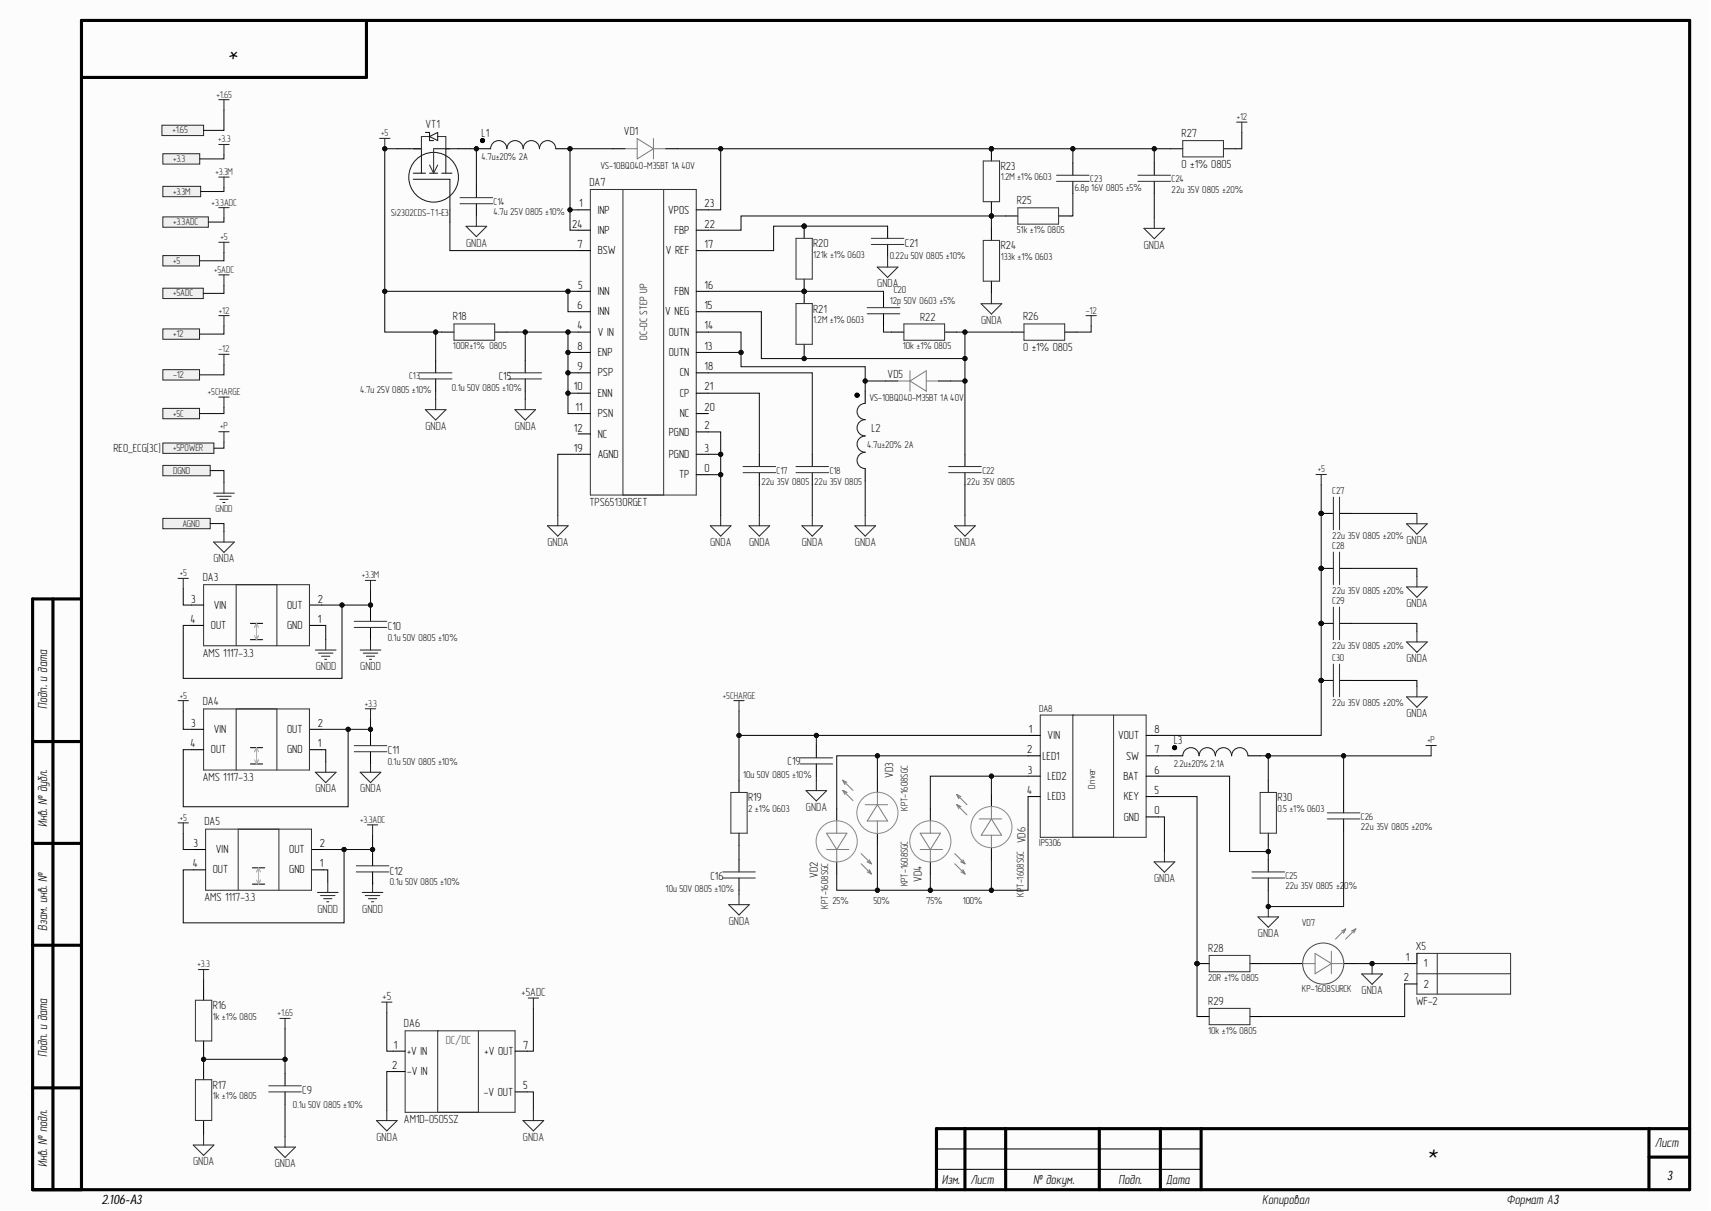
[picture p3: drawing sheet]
<svg xmlns="http://www.w3.org/2000/svg" width="420mm" height="297mm" viewBox="0 0 420 297" stroke-linecap="round" stroke-linejoin="round" font-family="sans-serif">
<defs><g id="words">
<text font-size="7" x="349.6" y="287.1">*</text>
<text font-size="6.6" x="59.4" y="9.9" transform="rotate(-180 59.4 9.9)">*</text>
<g font-size="3.3">
<text x="11.6" y="173.9" transform="rotate(-90 11.6 173.9)">Подп. и дата</text>
<text x="11.6" y="202.9" transform="rotate(-90 11.6 202.9)">Инв. № дубл.</text>
<text x="11.6" y="228.4" transform="rotate(-90 11.6 228.4)">Взам. инв. №</text>
<text x="11.6" y="259.3" transform="rotate(-90 11.6 259.3)">Подп. и дата</text>
<text x="406" y="281.4">Лист</text>
<text x="11.6" y="286.3" transform="rotate(-90 11.6 286.3)">Инв. № подл.</text>
<text x="231.1" y="290.4">Изм.</text>
<text x="238.1" y="290.4">Лист</text>
<text x="253.5" y="290.4">№ докум.</text>
<text x="274.4" y="290.4">Подп.</text>
<text x="286" y="290.4">Дата</text>
<text x="409.1" y="289.4">3</text>
<text x="24.9" y="295.4">2.106-A3</text>
<text x="309.7" y="295.4">Копировал</text>
<text x="369.6" y="295.4">Формат А3</text>
</g>
<g font-size="2.9" fill="#0e0e0e">
<text x="104.4" y="31.4">VT1</text>
<text x="118.2" y="33.6">L1</text>
<text x="153.1" y="33.1">VD1</text>
<text x="289.9" y="33.6">R27</text>
<text x="245.5" y="41.6">R23</text>
<text x="289.9" y="41.1">0 ±1% 0805</text>
<text x="144.6" y="45.6">DA7</text>
<text x="249.5" y="50.1">R25</text>
<text x="199.5" y="60.7">R20</text>
<text x="222" y="60.7">C21</text>
<text x="245.5" y="61.1">R24</text>
<text x="199.5" y="76.7">R21</text>
<text x="111.1" y="78.6">R18</text>
<text x="225.7" y="78.9">R22</text>
<text x="251" y="78.6">R26</text>
<text x="251" y="86.1">0 ±1% 0805</text>
<text x="122.4" y="93.3">C15</text>
<text x="217.8" y="92.8">VD5</text>
<text x="213.8" y="105.8">L2</text>
<text x="27.8" y="110.8">REO_ECG[3C]</text>
<text x="144.6" y="124.1">TPS65130RGET</text>
<text x="49.7" y="142.6">DA3</text>
<text x="95.1" y="154.6">C10</text>
<text x="49.7" y="161.1">AMS 1117-3.3</text>
<text x="49.7" y="173">DA4</text>
<text x="95.1" y="185">C11</text>
<text x="288" y="182.5">L3</text>
<text x="49.7" y="191.6">AMS 1117-3.3</text>
<text x="193.3" y="187.7">C19</text>
<text x="219.1" y="190.9" transform="rotate(-90 219.1 190.9)">VD3</text>
<text x="183.5" y="196.5">R19</text>
<text x="313.4" y="196.5">R30</text>
<text x="50.2" y="202.5">DA5</text>
<text x="251.6" y="206.9" transform="rotate(-90 251.6 206.9)">VD6</text>
<text x="95.7" y="214.6">C12</text>
<text x="174.3" y="215.8">C16</text>
<text x="200.7" y="215.3" transform="rotate(-90 200.7 215.3)">VD2</text>
<text x="50.2" y="221">AMS 1117-3.3</text>
<text x="226.2" y="216.3" transform="rotate(-90 226.2 216.3)">VD4</text>
<text x="296.4" y="233.4">R28</text>
<text x="347.3" y="232.9">X5</text>
<text x="52.2" y="247.5">R16</text>
<text x="99.1" y="252">DA6</text>
<text x="296.4" y="246.5">R29</text>
<text x="347.3" y="246.5">WF-2</text>
<text x="52.2" y="267">R17</text>
<text x="74.2" y="268.5">C9</text>
<text x="99.1" y="275.5">AM1D-0505SZ</text>
</g>
<g font-size="2.9">
<text x="142.1" y="50.9">1</text>
<text x="146.7" y="52.4">INP</text>
<text x="163.9" y="52.4">VPOS</text>
<text x="172.9" y="50.9">23</text>
<text x="140.4" y="55.8">24</text>
<text x="146.7" y="57.4">INP</text>
<text x="165.5" y="57.4">FBP</text>
<text x="172.9" y="55.8">22</text>
<text x="141.7" y="60.8">7</text>
<text x="146.7" y="62.4">BSW</text>
<text x="163.4" y="62.4">V REF</text>
<text x="172.9" y="60.8">17</text>
<text x="141.8" y="70.8">5</text>
<text x="172.9" y="70.8">16</text>
<text x="141.7" y="75.8">6</text>
<text x="146.7" y="72.3">INN</text>
<text x="146.7" y="77.3">INN</text>
<text x="163.2" y="77.3">V NEG</text>
<text x="165.5" y="72.3">FBN</text>
<text x="172.9" y="75.8">15</text>
<text x="141.7" y="80.8">4</text>
<text x="146.7" y="82.3">V IN</text>
<text x="164.1" y="82.3">OUTN</text>
<text x="172.9" y="80.8">14</text>
<text x="141.7" y="85.8">8</text>
<text x="146.7" y="87.3">ENP</text>
<text x="164.1" y="87.3">OUTN</text>
<text x="172.9" y="85.8">13</text>
<text x="140.8" y="95.8">10</text>
<text x="141.7" y="90.8">9</text>
<text x="146.7" y="92.3">PSP</text>
<text x="166.8" y="92.3">CN</text>
<text x="172.9" y="90.8">18</text>
<text x="172.9" y="95.8">21</text>
<text x="141.2" y="100.8">11</text>
<text x="146.7" y="97.3">ENN</text>
<text x="166.8" y="97.3">CP</text>
<text x="172.9" y="100.8">20</text>
<text x="140.8" y="105.8">12</text>
<text x="146.7" y="102.3">PSN</text>
<text x="146.7" y="107.4">NC</text>
<text x="164.1" y="106.9">PGND</text>
<text x="166.8" y="102.3">NC</text>
<text x="172.9" y="105.3">2</text>
<text x="140.8" y="110.8">19</text>
<text x="146.7" y="112.4">AGND</text>
<text x="164.1" y="112.4">PGND</text>
<text x="172.9" y="110.8">3</text>
<text x="166.6" y="117.4">TP</text>
<text x="172.9" y="115.8">0</text>
<text x="46.9" y="147.8">3</text>
<text x="52.4" y="149.3">VIN</text>
<text x="70.5" y="149.3">OUT</text>
<text x="78" y="147.8">2</text>
<text x="46.8" y="152.8">4</text>
<text x="51.8" y="154.3">OUT</text>
<text x="70.5" y="154.3">GND</text>
<text x="78" y="152.8">1</text>
<text x="46.9" y="178.3">3</text>
<text x="52.4" y="179.8">VIN</text>
<text x="70.5" y="179.8">OUT</text>
<text x="78" y="178.3">2</text>
<text x="252.5" y="179.8">1</text>
<text x="283.2" y="179.8">8</text>
<text x="46.8" y="183.3">4</text>
<text x="51.8" y="184.8">OUT</text>
<text x="70.5" y="184.8">GND</text>
<text x="78" y="183.3">1</text>
<text x="252" y="184.8">2</text>
<text x="257" y="181.3">VIN</text>
<text x="274.4" y="181.3">VOUT</text>
<text x="283.2" y="184.8">7</text>
<text x="252.2" y="189.8">3</text>
<text x="255.8" y="186.3">LED1</text>
<text x="257" y="191.3">LED2</text>
<text x="275.6" y="191.3">BAT</text>
<text x="276.3" y="186.3">SW</text>
<text x="283.2" y="189.8">6</text>
<text x="252" y="194.8">4</text>
<text x="257" y="196.3">LED3</text>
<text x="275.7" y="196.3">KEY</text>
<text x="283.2" y="194.8">5</text>
<text x="275.7" y="201.3">GND</text>
<text x="283.2" y="199.8">0</text>
<text x="47.4" y="207.7">3</text>
<text x="52.9" y="209.2">VIN</text>
<text x="71" y="209.2">OUT</text>
<text x="78.5" y="207.7">2</text>
<text x="47.3" y="212.7">4</text>
<text x="52.2" y="214.2">OUT</text>
<text x="71" y="214.2">GND</text>
<text x="78.5" y="212.7">1</text>
<text x="344.9" y="235.7">1</text>
<text x="349.4" y="237.2">1</text>
<text x="344.5" y="240.7">2</text>
<text x="349.4" y="242.2">2</text>
<text x="96.7" y="257.2">1</text>
<text x="128.4" y="257.2">7</text>
<text x="96.2" y="262.2">2</text>
<text x="99.9" y="258.7">+V IN</text>
<text x="99.9" y="263.7">-V IN</text>
<text x="118.9" y="258.7">+V OUT</text>
<text x="118.7" y="268.7">-V OUT</text>
<text x="128.4" y="267.2">5</text>
</g>
<g font-size="2.9" fill="#262626">
<text x="114.3" y="60.5">GNDA</text>
<text x="280.6" y="61">GNDA</text>
<text x="215.2" y="70.5">GNDA</text>
<text x="240.7" y="79.4">GNDA</text>
<text x="104.4" y="105.4">GNDA</text>
<text x="126.4" y="105.4">GNDA</text>
<text x="52.4" y="137.9">GNDA</text>
<text x="134.3" y="133.9">GNDA</text>
<text x="174.2" y="133.9">GNDA</text>
<text x="183.8" y="133.9">GNDA</text>
<text x="196.7" y="133.9">GNDA</text>
<text x="209.7" y="133.9">GNDA</text>
<text x="234.2" y="133.9">GNDA</text>
<text x="345.1" y="133.4">GNDA</text>
<text x="345.1" y="148.9">GNDA</text>
<text x="77.5" y="164.4">GNDD</text>
<text x="88.4" y="164.4">GNDD</text>
<text x="345.1" y="162.4">GNDA</text>
<text x="345.1" y="175.9">GNDA</text>
<text x="77.4" y="194.3">GNDA</text>
<text x="88.4" y="194.3">GNDA</text>
<text x="197.7" y="198.8">GNDA</text>
<text x="283.2" y="216.3">GNDA</text>
<text x="77.9" y="223.9">GNDD</text>
<text x="88.9" y="223.9">GNDD</text>
<text x="178.8" y="226.8">GNDA</text>
<text x="308.6" y="229.9">GNDA</text>
<text x="93.9" y="245.2">+5</text>
<text x="128" y="244.2">+5ADC</text>
<text x="334.1" y="243.8">GNDA</text>
<text x="92.4" y="279.8">GNDA</text>
<text x="128.3" y="279.8">GNDA</text>
<text x="47.4" y="285.8">GNDA</text>
<text x="67.4" y="286.3">GNDA</text>
</g>
<text font-size="2.9" fill="#4c4c4c" x="109.4" y="256.2">DC/DC</text>
<text font-size="2.6" fill="#0e0e0e" x="158.7" y="83.4" transform="rotate(-90 158.7 83.4)">DC-DC STEP UP</text>
<g font-size="2.5" fill="#262626">
<text x="53.1" y="23.9">+1.65</text>
<text x="303.5" y="29.4">+12</text>
<text x="42.3" y="32.7">+1.65</text>
<text x="53.5" y="34.9">+3.3</text>
<text x="93.5" y="33.4">+5</text>
<text x="42.5" y="39.8">+3.3</text>
<text x="42.5" y="47.7">+3.3M</text>
<text x="52.9" y="42.9">+3.3M</text>
<text x="51.9" y="50.4">+3.3ADC</text>
<text x="42.5" y="55.3">+3.3ADC</text>
<text x="54.1" y="58.9">+5</text>
<text x="42.5" y="64.7">+5</text>
<text x="52.5" y="66.9">+5ADC</text>
<text x="42.5" y="72.7">+5ADC</text>
<text x="53.7" y="76.9">+12</text>
<text x="266.4" y="76.9">-12</text>
<text x="42.5" y="82.7">+12</text>
<text x="53.6" y="86.4">-12</text>
<text x="42.5" y="92.7">-12</text>
<text x="51" y="96.9">+5CHARGE</text>
<text x="42.5" y="102.2">+5C</text>
<text x="54" y="105.3">+P</text>
<text x="42.5" y="110.7">+5POWER</text>
<text x="42.5" y="116.2">DGND</text>
<text x="323.3" y="115.8">+5</text>
<text x="52.9" y="125.6">GNDD</text>
<text x="44.7" y="129.2">AGND</text>
<text x="44.1" y="141.4">+5</text>
<text x="88.8" y="141.8">+3.3M</text>
<text x="44.1" y="171.3">+5</text>
<text x="89.5" y="173.4">+3.3</text>
<text x="177.4" y="171.3">+5CHARGE</text>
<text x="350.2" y="182.3">+P</text>
<text x="44.1" y="201.3">+5</text>
<text x="88.4" y="201.8">+3.3ADC</text>
<text x="48.5" y="237.2">+3.3</text>
<text x="68.1" y="249.3">+1.65</text>
</g>
<g font-size="2.5" fill="#0e0e0e">
<text x="118.2" y="39.3">4.7u±20% 2A</text>
<text x="147.3" y="41.5">VS-10BQ040-M35BT 1A 40V</text>
<text x="245.5" y="44.3">1.2M ±1% 0603</text>
<text x="263.7" y="47">6.8p 16V 0805 ±5%</text>
<text x="267.5" y="44.8">C23</text>
<text x="287.5" y="44.8">C24</text>
<text x="287.5" y="47.3">22u 35V 0805 ±20%</text>
<text x="95.9" y="53">Si2302CDS-T1-E3</text>
<text x="121.1" y="50.3">C14</text>
<text x="121.1" y="52.8">4.7u 25V 0805 ±10%</text>
<text x="249.5" y="57.2">51k ±1% 0805</text>
<text x="199.5" y="63.3">121k ±1% 0603</text>
<text x="218.3" y="63.5">0.22u 50V 0805 ±10%</text>
<text x="245.5" y="63.8">133k ±1% 0603</text>
<text x="219.3" y="71.9">C20</text>
<text x="218.3" y="74.5">12p 50V 0603 ±5%</text>
<text x="199.5" y="79.3">1.2M ±1% 0603</text>
<text x="111.1" y="85.7">100R±1% 0805</text>
<text x="221.5" y="85.7">10k ±1% 0805</text>
<text x="100.4" y="92.9">C13</text>
<text x="110.9" y="95.9">0.1u 50V 0805 ±10%</text>
<text x="88.4" y="96.5">4.7u 25V 0805 ±10%</text>
<text x="213.3" y="98.4">VS-10BQ040-M35BT 1A 40V</text>
<text x="212.8" y="109.9">4.7u±20% 2A</text>
<text x="186.8" y="118.9">22u 35V 0805</text>
<text x="190.5" y="116.2">C17</text>
<text x="199.8" y="118.9">22u 35V 0805</text>
<text x="203.6" y="116.2">C18</text>
<text x="237.2" y="118.9">22u 35V 0805</text>
<text x="241" y="116.2">C22</text>
<text x="326.9" y="121.2">C27</text>
<text x="326.9" y="134.6">C28</text>
<text x="326.9" y="132.2">22u 35V 0805 ±20%</text>
<text x="326.9" y="148.2">C29</text>
<text x="326.9" y="145.7">22u 35V 0805 ±20%</text>
<text x="95.1" y="157.2">0.1u 50V 0805 ±10%</text>
<text x="326.9" y="159.1">22u 35V 0805 ±20%</text>
<text x="326.9" y="162.1">C30</text>
<text x="326.9" y="173.2">22u 35V 0805 ±20%</text>
<text x="255" y="174.6">DA8</text>
<text x="95.1" y="187.7">0.1u 50V 0805 ±10%</text>
<text x="182.3" y="190.9">10u 50V 0805 ±10%</text>
<text x="288" y="188.2">2.2u±20% 2.1A</text>
<text x="268.7" y="193.4" transform="rotate(-90 268.7 193.4)">Driver</text>
<text x="183.5" y="199.2">2 ±1% 0603</text>
<text x="222.8" y="198.8" transform="rotate(-90 222.8 198.8)">KPT-1608SGC</text>
<text x="313.4" y="199.2">0.5 ±1% 0603</text>
<text x="333.9" y="201.1">C26</text>
<text x="333.9" y="203.7">22u 35V 0805 ±20%</text>
<text x="255" y="207.6">IP5306</text>
<text x="315.4" y="215.6">C25</text>
<text x="95.7" y="217.2">0.1u 50V 0805 ±10%</text>
<text x="163.3" y="218.8">10u 50V 0805 ±10%</text>
<text x="204.2" y="221.8">25%</text>
<text x="214.3" y="221.8">50%</text>
<text x="222.8" y="217.4" transform="rotate(-90 222.8 217.4)">KPT-1608SGC</text>
<text x="227.3" y="221.8">75%</text>
<text x="236.2" y="221.8">100%</text>
<text x="251.2" y="219.9" transform="rotate(-90 251.2 219.9)">KP</text>
<text x="251.2" y="217.8" transform="rotate(-90 251.2 217.8)">T-1608SGC</text>
<text x="315.4" y="218.1">22u 35V 0805 ±20%</text>
<text x="203.2" y="222.9" transform="rotate(-90 203.2 222.9)">KPT-1608SGC</text>
<text x="319.4" y="227.1">VD7</text>
<text x="296.4" y="240.6">20R ±1% 0805</text>
<text x="319.4" y="243.4">KP-1608SURCK</text>
<text x="52.2" y="250.2">1k ±1% 0805</text>
<text x="296.4" y="253.6">10k ±1% 0805</text>
<text x="52.2" y="269.6">1k ±1% 0805</text>
<text x="71.9" y="271.8">0.1u 50V 0805 ±10%</text>
</g>
</g></defs>
<g fill="#fcfcfc">
<path d="M0 0h419.6v296.8h-419.6z" fill-rule="evenodd"/>
<path d="M0 0h419.6v296.8h-419.6z" fill-rule="evenodd"/>
</g>
<g fill="none" stroke="#000" stroke-width=".76">
<path d="M89.9 5v14h-69.9M13 146.9v144.9M20 146.9h-12v144.9h406.6v-286.8h-394.6v286.8M8 181.9h12M8 206.9h12M8 231.9h12M8 266.8h12M236.8 276.8v15M246.7 276.8v15M269.7 276.8v15M284.7 276.8v15M294.7 276.8v15"/>
<path d="M404.6 276.8v15M414.6 276.8h-184.8v15M404.6 283.8h10"/>
</g>
<g fill="none" stroke="#000" stroke-width=".25">
<path d="M150.3 36.5h3M163.3 36.5h3M116.9 45.5v3M116.9 50v3M141.9 51.5h3M141.9 56.5h3M170.8 51.5h3M170.8 56.5h3M141.9 61.5h3M141.9 71.5h3M141.9 76.5h3M170.8 61.5h3"/>
<path d="M170.8 71.5h3M170.8 76.5h3M106.9 88.4v3M106.9 92.9v3M108.4 81.5h3M121.4 81.5h3M128.9 88.4v3M128.9 92.9v3M141.9 81.5h3M141.9 86.5h3M141.9 91.4h3M141.9 96.4h3"/>
<path d="M170.8 81.5h3M170.8 86.5h3M170.8 91.5h3M170.8 96.4h3M217.3 93.5h3M230.3 93.5h3M141.9 101.4h3M141.9 106.4h3M141.9 111.4h3M170.8 101.4h3M170.8 111.4h3M170.8 105.9h3"/>
<path d="M170.8 116.4h3M186.3 111.4v3M186.3 115.9v3M199.3 111.4v3M199.3 115.9v3M236.8 111.4v3M236.8 115.9v3M47 153.4h3M47 148.4h3M61.4 156.9h3M61.4 152.9h3M75.9 153.4h3"/>
<path d="M75.9 148.4h3M90.9 149.4v3M90.9 153.9v3M50 242.4v2.9M50 255.3v3M50 261.8v3M50 274.8v3M69.9 263.3v3M69.9 267.8v3M229.8 286.8h64.9M229.8 281.8h64.9"/>
</g>
<g fill="none" stroke="#343434" stroke-width=".25">
<path d="M112.9 48.5h8M112.9 50h8M111.4 79.5h10v4h-10zM102.9 91.4h8M102.9 92.9h8M124.9 91.4h8M124.9 92.9h8M182.3 114.4h8M182.3 115.9h8M195.3 114.4h8M195.3 115.9h8M232.8 114.4h8"/>
<path d="M232.8 115.9h8M86.9 152.4h8M86.9 153.9h8M48 245.3h4v10h-4zM48 264.8h4v10h-4zM65.9 266.3h8M65.9 267.8h8"/>
</g>
<path d="M144.9 46.5h25.9v74.9h-25.9zM152.8 46.5v74.9M162.8 46.5v74.9M50 143.4h25.9v15h-25.9zM57.9 143.4v15M67.9 143.4v15" fill="none" stroke="#353535" stroke-width=".25"/>
<path d="M62.4 155.9l.5 1M62.9 152.9v4M62.9 152.9l-.5 1M62.9 152.9l.5 1M63.4 155.9l-.5 1" fill="none" stroke="#aeaeae" stroke-width=".25"/>
<path d="M43.7 141.9h2.5M45 141.9v2.5M89.6 142.4h2.6M90.9 142.4v2.5M48.7 237.8h2.5M50 237.8v2.6" fill="none" stroke="#262626" stroke-width=".25"/>
<path d="M153.3 36.5h3M156.3 34l4 2.5-4 2.5zM160.3 34v5M160.3 36.5h3M220.3 93.5h3M223.3 93.5l4-2.6v5zM223.3 90.9v5M227.3 93.5h3" fill="none" stroke="#7f7f7f" stroke-width=".25"/>
<circle cx="197.3" cy="71.5" r=".51" fill="#0e0e0e"/>
<circle cx="197.3" cy="71.5" r=".51" fill="none" stroke="#0e0e0e" stroke-width=".25"/>
<path d="M197.3 71.5v3M197.3 84.5v3" fill="none" stroke="#000" stroke-width=".25"/>
<circle cx="197.3" cy="71.5" r=".51" fill="#0e0e0e"/>
<circle cx="197.3" cy="71.5" r=".51" fill="none" stroke="#0e0e0e" stroke-width=".25"/>
<path d="M195.3 74.5h4v10h-4zM212.8 75.5h8M212.8 77h8M221.8 79.5h10v4h-10z" fill="none" stroke="#343434" stroke-width=".25"/>
<path d="M216.8 72.5v3M216.8 77v3M218.8 81.5h3M231.8 81.5h3" fill="none" stroke="#000" stroke-width=".25"/>
<circle cx="197.3" cy="71.5" r=".51" fill="#0e0e0e"/>
<circle cx="197.3" cy="71.5" r=".51" fill="none" stroke="#0e0e0e" stroke-width=".25"/>
<circle cx="197.3" cy="55.5" r=".51" fill="#0e0e0e"/>
<circle cx="197.3" cy="55.5" r=".51" fill="none" stroke="#0e0e0e" stroke-width=".25"/>
<path d="M197.3 68.5v3" fill="none" stroke="#000" stroke-width=".25"/>
<circle cx="197.3" cy="71.5" r=".51" fill="#0e0e0e"/>
<circle cx="197.3" cy="71.5" r=".51" fill="none" stroke="#0e0e0e" stroke-width=".25"/>
<path d="M197.3 55.5v3" fill="none" stroke="#000" stroke-width=".25"/>
<circle cx="197.3" cy="55.5" r=".51" fill="#0e0e0e"/>
<circle cx="197.3" cy="55.5" r=".51" fill="none" stroke="#0e0e0e" stroke-width=".25"/>
<path d="M195.3 58.5h4v10h-4zM213.8 58.5h8M213.8 60h8M251.2 79.5h10v4h-10z" fill="none" stroke="#343434" stroke-width=".25"/>
<path d="M217.8 55.5v3M217.8 60v3M248.2 81.5h3M261.2 81.5h3" fill="none" stroke="#000" stroke-width=".25"/>
<circle cx="243.2" cy="36.5" r=".51" fill="#0e0e0e"/>
<circle cx="243.2" cy="36.5" r=".51" fill="none" stroke="#0e0e0e" stroke-width=".25"/>
<path d="M243.2 36.5v3M243.2 49.5v3" fill="none" stroke="#000" stroke-width=".25"/>
<circle cx="243.2" cy="36.5" r=".51" fill="#0e0e0e"/>
<circle cx="243.2" cy="36.5" r=".51" fill="none" stroke="#0e0e0e" stroke-width=".25"/>
<path d="M241.3 39.5h3.9v10h-3.9zM290.2 34.5h10v4h-10zM241.3 59h3.9v10h-3.9zM249.7 51h10v4h-10zM259.2 43h8M259.2 44.5h8M279.2 43h8M279.2 44.5h8" fill="none" stroke="#343434" stroke-width=".25"/>
<g fill="none" stroke="#000" stroke-width=".25">
<path d="M97.4 36.5h3M112.4 36.5h3M263.2 40v3M283.2 40v3M287.2 36.5h3M300.2 36.5h3M110.4 51.5v3M243.2 56v3M246.7 53h3M259.7 53h3M263.2 44.5v3M283.2 44.5v3"/>
<path d="M243.2 69v3"/>
</g>
<path d="M93.1 33.9h2.6M94.4 33.9v2.6M303.4 30h2.5M304.7 30v2.5M266.5 77.4h2.5M267.7 77.4v2.6" fill="none" stroke="#262626" stroke-width=".25"/>
<path d="M100.4 36.5h3v6M104.4 32.5h1v2h1M105.4 33.5l2-1v2zM106.4 36.5h6M109.4 36.5v6M101.4 44h9v7.5M101.4 42.5h3M105.4 42.5h2M108.4 42.5h2.5" fill="none" stroke="#151515" stroke-width=".25"/>
<path d="M106.4 37.4a6.1 6.1 0 0 0-5.4 8.8 6.1 6.1 0 0 0 10.3 .9 6.1 6.1 0 0 0-3.9-9.6l-.9-.1" fill="none" stroke="#1c1c1c" stroke-width=".25"/>
<path d="M105.4 33.5h-2v3M106.4 36.5v6M107.4 33.5h2v3M105.4 40.5l1 2M107.4 40.5l-1 2" fill="none" stroke="#2e2e2e" stroke-width=".25"/>
<path d="M40 62.7h9v2.5h-9z" fill-rule="evenodd" fill="#f0f0f0"/>
<path d="M40 62.7h9v2.5h-9z" fill="none" stroke="#262626" stroke-width=".25"/>
<path d="M40 80.7h9v2.5h-9z" fill-rule="evenodd" fill="#f0f0f0"/>
<path d="M40 80.7h9v2.5h-9z" fill="none" stroke="#262626" stroke-width=".25"/>
<path d="M40 90.7h9v2.5h-9z" fill-rule="evenodd" fill="#f0f0f0"/>
<path d="M53.7 59.4h2.5M54.9 59.4v2.6M53.7 77.4h2.5M54.9 77.4v2.6M40 90.7h9v2.5h-9zM53.7 86.9h2.5M54.9 86.9v2.5M68.7 249.8h2.5M69.9 249.8v2.5" fill="none" stroke="#262626" stroke-width=".25"/>
<path d="M40 37.7h9v2.5h-9z" fill-rule="evenodd" fill="#f0f0f0"/>
<path d="M40 37.7h9v2.5h-9zM53.7 35.4h2.5M54.9 35.4v2.6" fill="none" stroke="#262626" stroke-width=".25"/>
<path d="M39.7 30.7h10.3v2.6h-10.3z" fill-rule="evenodd" fill="#f0f0f0"/>
<path d="M39.7 30.7h10.3v2.6h-10.3zM53.7 24.4h2.5M54.9 24.4v2.6M43.7 171.9h2.5M45 171.9v2.5M89.6 173.9h2.6M90.9 173.9v2.5" fill="none" stroke="#262626" stroke-width=".25"/>
<path d="M47 178.9h3M75.9 178.9h3M90.9 179.9v3M47 183.9h3M61.4 187.4h3M61.4 183.4h3M75.9 183.9h3M90.9 184.4v3" fill="none" stroke="#000" stroke-width=".25"/>
<path d="M50 173.9h25.9v15h-25.9zM57.9 173.9v15M67.9 173.9v15" fill="none" stroke="#353535" stroke-width=".25"/>
<path d="M62.4 186.4l.5 1M62.9 183.4v4M62.9 183.4l-.5 1M62.9 183.4l.5 1M63.4 186.4l-.5 1" fill="none" stroke="#aeaeae" stroke-width=".25"/>
<path d="M86.9 182.9h8M86.9 184.4h8" fill="none" stroke="#343434" stroke-width=".25"/>
<path d="M40 114.2h11.6v2.5h-11.6z" fill-rule="evenodd" fill="#f0f0f0"/>
<path d="M40 114.2h11.6v2.5h-11.6zM54.9 118.4v2.6M52.4 121h5.1M53.2 121.7h3.5M53.9 122.5h2.1M54.7 123.2h.5" fill="none" stroke="#262626" stroke-width=".25"/>
<path d="M40 45.7h9.2v2.5h-9.2z" fill-rule="evenodd" fill="#f0f0f0"/>
<path d="M40 45.7h9.2v2.5h-9.2zM53.7 43.4h2.5M54.9 43.4v2.6" fill="none" stroke="#262626" stroke-width=".25"/>
<g fill="none" stroke="#000" stroke-width=".25">
<path d="M181.3 191.4v3M200.3 182.9v3M200.3 187.4v3M205.3 198.4v3M215.3 191.4v3M228.3 198.4v3M243.2 194.9v3M181.3 204.4v3M181.3 210.9v3M181.3 215.4v3M205.3 211.4v3M215.3 204.4v3"/>
<path d="M228.3 211.4v3M243.2 207.9v3M293.7 249.3h3M306.7 249.3h3"/>
</g>
<g fill="none" stroke="#7f7f7f" stroke-width=".25">
<path d="M206.8 193.9l2.5 2.5M206.8 193.9l1 .5M206.8 193.9l.5 1M206.8 191.4l2.5 2.5M206.8 191.4l.5 1M206.8 191.4l1 .5M212.3 197.4h5.5M215.3 197.4l2.5 4h-5zM215.3 194.4v3M234.8 197.4l2.5 2.5M234.8 197.4l1 .5M234.8 197.4l.5 1"/>
<path d="M234.8 194.9l2.5 2.5M234.8 194.9l.5 1M234.8 194.9l1 .5M243.2 197.9v3M202.8 204.4h5l-2.5 4zM202.8 208.4h5.5M205.3 201.4v3M205.3 208.4v3M211.3 209.4l2.5 2.5M211.3 211.9l2.5 2.5M212.8 211.4l1 .5M212.8 213.9l1 .5"/>
<path d="M213.3 210.9l.5 1M213.3 213.4l.5 1M215.3 201.4v3M225.8 204.4h5l-2.5 4zM225.8 208.4h5.5M228.3 201.4v3M228.3 208.4v3M234.3 209.4l2.5 2.5M234.3 211.9l2.5 2.5M235.8 211.4l1 .5M235.8 213.9l1 .5M236.3 210.9l.5 1"/>
<path d="M236.3 213.4l.5 1M240.3 200.9h5.4M243.2 200.9l2.5 4h-4.9zM243.2 204.9v3"/>
</g>
<path d="M215.3 194.3a5 5 0 0 0-4.5 7.3 5 5 0 0 0 8.5 .8 5 5 0 0 0-3-8l-.9-.1M243.2 197.8a5.1 5.1 0 0 0-4.5 7.3 5.1 5.1 0 0 0 8.6 .8 5.1 5.1 0 0 0-3.1-8l-.9-.1M205.2 211.4a5 5 0 0 1-4.4-7.3 5 5 0 0 1 8.5-.7 5 5 0 0 1-3.1 7.9l-.9 .1M228.2 211.4a5 5 0 0 1-4.4-7.3 5 5 0 0 1 8.5-.7 5 5 0 0 1-3.1 7.9l-.9 .1" fill="none" stroke="#8c8c8c" stroke-width=".25"/>
<path d="M179.3 194.4h4v10h-4zM196.3 185.9h8M196.3 187.4h8M177.3 213.9h8M177.3 215.4h8M296.7 247.3h10v4h-10z" fill="none" stroke="#343434" stroke-width=".25"/>
<circle cx="293.7" cy="236.4" r=".51" fill="#0e0e0e"/>
<circle cx="293.7" cy="236.4" r=".51" fill="none" stroke="#0e0e0e" stroke-width=".25"/>
<path d="M293.7 236.4h3" fill="none" stroke="#000" stroke-width=".25"/>
<circle cx="293.7" cy="236.4" r=".51" fill="#0e0e0e"/>
<circle cx="293.7" cy="236.4" r=".51" fill="none" stroke="#0e0e0e" stroke-width=".25"/>
<path d="M287.2 185.4h3M306.2 185.4h3M306.7 236.4h3M316.7 236.4h3M329.7 236.4h3" fill="none" stroke="#000" stroke-width=".25"/>
<path d="M296.7 234.4h10v4h-10z" fill="none" stroke="#343434" stroke-width=".25"/>
<path d="M319.7 236.4h3M322.7 233.9l4 2.5-4 2.5zM326.7 233.4v5.5M326.7 236.4h3M330.2 227.9l-2.5 2.5M330.2 227.9l-.5 1M330.2 227.9l-1 .5M332.7 227.9l-2.5 2.5M332.7 227.9l-1 .5M332.7 227.9l-.5 1" fill="none" stroke="#7f7f7f" stroke-width=".25"/>
<path d="M329.7 236.3a5 5 0 0 0-7.3-4.4 5 5 0 0 0-.8 8.5 5 5 0 0 0 8-3.1l.1-.9" fill="none" stroke="#4c4c4c" stroke-width=".25"/>
<path d="M290.2 185.4a2 2 0 0 1 2-2 2 2 0 0 1 2 2 2 2 0 0 1 2-2 2 2 0 0 1 2 2 2 2 0 0 1 2-2 2 2 0 0 1 2 2 2 2 0 0 1 2-2 2 2 0 0 1 2 2" fill="none" stroke="#1c1c1c" stroke-width=".25"/>
<circle cx="288.2" cy="183.4" r=".23" fill="none" stroke="#000" stroke-width=".76"/>
<path d="M322.9 116.4h2.5M324.2 116.4v2.5M180 171.9h2.6M181.3 171.9v2.5M349.9 182.9h2.5M351.1 182.9v2.5" fill="none" stroke="#262626" stroke-width=".25"/>
<path d="M40 100.2h9v2.5h-9z" fill-rule="evenodd" fill="#f0f0f0"/>
<path d="M53.7 97.4h2.5M54.9 97.4v2.5M40 100.2h9v2.5h-9zM52.4 133h5.1l-2.6 2.5zM54.9 130.4v2.6" fill="none" stroke="#262626" stroke-width=".25"/>
<g fill="none" stroke="#000" stroke-width=".25">
<path d="M117.4 36.5h3M136.4 36.5h3M212.3 95.9v3M212.3 114.9v3M252.2 185.4h3M252.2 180.4h3M252.2 190.4h3M252.2 195.4h3M281.2 185.4h3M281.2 180.4h3M281.2 190.4h3M281.2 195.4h3"/>
<path d="M281.2 200.4h3M344.6 236.4h3M344.6 241.3h3"/>
</g>
<path d="M255.2 175.4h26v30h-26zM263.2 175.4h.1M263.2 175.4v30M273.2 175.4v30M347.6 233.9h23v9.9h-23zM347.6 238.9h23M352.6 233.9v9.9" fill="none" stroke="#353535" stroke-width=".25"/>
<path d="M120.4 36.5a2 2 0 0 1 2-2 2 2 0 0 1 2 2 2 2 0 0 1 2-2 2 2 0 0 1 2 2 2 2 0 0 1 2-2 2 2 0 0 1 2 2 2 2 0 0 1 2-2 2 2 0 0 1 2 2M212.3 98.9a2 2 0 0 0-2 2 2 2 0 0 0 2 2 2 2 0 0 0-2 2 2 2 0 0 0 2 2 2 2 0 0 0-2 2 2 2 0 0 0 2 2 2 2 0 0 0-2 2 2 2 0 0 0 2 2" fill="none" stroke="#1c1c1c" stroke-width=".25"/>
<g fill="none" stroke="#000" stroke-width=".76">
<circle cx="118.4" cy="34.5" r=".23"/>
<circle cx="210.3" cy="96.9" r=".23"/>
</g>
<path d="M40 127.2h11.6v2.5h-11.6z" fill-rule="evenodd" fill="#f0f0f0"/>
<g fill="none" stroke="#262626" stroke-width=".25">
<path d="M114.3 55.5h5.1l-2.5 2.5zM116.9 53v2.5M280.7 56h5l-2.5 2.6zM283.2 53.5v2.5M215.2 65.5h5.1l-2.5 2.5zM217.8 63v2.5M240.7 74.5h5.1l-2.6 2.5zM243.2 72v2.5M128.9 97.9v2.6M126.3 100.5h5.1l-2.5 2.5zM40 127.2h11.6v2.5h-11.6zM134.3 129h5.1l-2.5 2.5z"/>
<path d="M136.9 126.4v2.6M174.3 129h5.1l-2.6 2.5zM176.8 126.4v2.6M77.4 159.4h5.1M79.9 156.9v2.5M88.4 159.4h5M90.9 156.9v2.5M78.1 160.2h3.6M78.9 161h2M79.7 161.7h.5M89.1 160.2h3.6M89.9 161h2"/>
<path d="M90.7 161.7h.5M77.4 189.4h5.1l-2.6 2.6zM79.9 186.9v2.5M88.4 189.4h5l-2.5 2.6zM90.9 186.9v2.5M197.8 193.9h5l-2.5 2.6zM200.3 191.4v2.5M181.3 219.4v2.5M283.2 211.4h5l-2.5 2.5zM285.7 208.9v2.5M178.8 221.9h5.1l-2.6 2.5zM334.1 238.9h5.1l-2.5 2.5z"/>
<path d="M336.7 236.4v2.5M50 278.3v2.6M69.9 278.8v2.6M47.4 280.9h5.1l-2.5 2.5zM67.4 281.4h5.1l-2.6 2.5z"/>
</g>
<circle cx="336.7" cy="236.4" r=".51" fill="#0e0e0e"/>
<circle cx="336.7" cy="236.4" r=".51" fill="none" stroke="#0e0e0e" stroke-width=".25"/>
<path d="M106.9 97.9v2.6M104.4 100.5h5l-2.5 2.5zM183.8 129h5l-2.5 2.5zM186.3 126.4v2.6M196.8 129h5l-2.5 2.5zM199.3 126.4v2.6M209.7 129h5.1l-2.5 2.5zM212.3 126.4v2.6M234.2 129h5.1l-2.5 2.5zM236.8 126.4v2.6M308.6 224.9h5.1l-2.5 2.5zM311.2 222.4v2.5" fill="none" stroke="#262626" stroke-width=".25"/>
<path d="M311.2 191.4v3M329.7 196.4v3M311.2 204.4v3M311.2 210.9v3M311.2 215.4v3M329.7 200.9v3" fill="none" stroke="#000" stroke-width=".25"/>
<path d="M309.2 194.4h4v10h-4zM325.7 199.4h8M307.2 213.9h8M307.2 215.4h8M325.7 200.9h8" fill="none" stroke="#343434" stroke-width=".25"/>
<circle cx="311.2" cy="222.4" r=".51" fill="#0e0e0e"/>
<circle cx="311.2" cy="222.4" r=".51" fill="none" stroke="#0e0e0e" stroke-width=".25"/>
<path d="M47.5 213.4h2.9M47.5 208.4h2.9M61.9 216.9h3M61.9 212.9h3M76.4 213.4h3M76.4 208.4h3M91.4 209.4v3M91.4 213.9v3M96.4 257.8h3M126.4 257.8h3M96.4 262.8h3M126.4 267.8h3" fill="none" stroke="#000" stroke-width=".25"/>
<path d="M50.4 203.4h26v15h-26zM58.4 203.4v15M68.4 203.4v15M99.4 252.8h27v20h-27zM107.4 252.8h.1M107.4 252.8v20M117.4 252.8v20" fill="none" stroke="#353535" stroke-width=".25"/>
<path d="M62.9 215.9l.5 1M63.4 212.9v4M63.4 212.9l-.5 1M63.4 212.9l.5 1M63.9 215.9l-.5 1" fill="none" stroke="#aeaeae" stroke-width=".25"/>
<g fill="none" stroke="#262626" stroke-width=".25">
<path d="M43.7 201.8h2.5M45 201.8v2.6M77.9 218.9h5.1M78.6 219.7h3.6M80.4 216.4v2.5M88.9 218.9h5.1M89.6 219.7h3.6M90.1 202.3h2.6M91.4 202.3v2.6M91.4 216.4v2.5M79.4 220.4h2M80.2 221.2h.5"/>
<path d="M90.4 220.4h2M91.2 221.2h.5M93.6 245.8h2.6M94.9 245.8v2.5M129.6 244.8h2.5M130.9 244.8v2.5"/>
</g>
<path d="M87.4 212.4h8M87.4 213.9h8" fill="none" stroke="#343434" stroke-width=".25"/>
<path d="M40 53.2h11.1v2.5h-11.1z" fill-rule="evenodd" fill="#f0f0f0"/>
<path d="M40 53.2h11.1v2.5h-11.1zM53.7 50.9h2.5M54.9 50.9v2.6" fill="none" stroke="#262626" stroke-width=".25"/>
<path d="M40 70.7h9.9v2.5h-9.9z" fill-rule="evenodd" fill="#f0f0f0"/>
<path d="M40 70.7h9.9v2.5h-9.9zM53.7 67.4h2.5M54.9 67.4v2.6" fill="none" stroke="#262626" stroke-width=".25"/>
<circle cx="324.2" cy="166.9" r=".51" fill="#0e0e0e"/>
<circle cx="324.2" cy="166.9" r=".51" fill="none" stroke="#0e0e0e" stroke-width=".25"/>
<path d="M324.2 166.9h3" fill="none" stroke="#000" stroke-width=".25"/>
<circle cx="324.2" cy="166.9" r=".51" fill="#0e0e0e"/>
<circle cx="324.2" cy="166.9" r=".51" fill="none" stroke="#0e0e0e" stroke-width=".25"/>
<path d="M328.7 166.9h3" fill="none" stroke="#000" stroke-width=".25"/>
<path d="M327.2 162.9v8M328.7 162.9v8" fill="none" stroke="#343434" stroke-width=".25"/>
<circle cx="324.2" cy="152.9" r=".51" fill="#0e0e0e"/>
<circle cx="324.2" cy="152.9" r=".51" fill="none" stroke="#0e0e0e" stroke-width=".25"/>
<path d="M324.2 152.9h3" fill="none" stroke="#000" stroke-width=".25"/>
<circle cx="324.2" cy="152.9" r=".51" fill="#0e0e0e"/>
<circle cx="324.2" cy="152.9" r=".51" fill="none" stroke="#0e0e0e" stroke-width=".25"/>
<path d="M328.7 152.9h3" fill="none" stroke="#000" stroke-width=".25"/>
<path d="M327.2 148.9v8M328.7 148.9v8" fill="none" stroke="#343434" stroke-width=".25"/>
<circle cx="324.2" cy="139.4" r=".51" fill="#0e0e0e"/>
<circle cx="324.2" cy="139.4" r=".51" fill="none" stroke="#0e0e0e" stroke-width=".25"/>
<path d="M324.2 139.4h3" fill="none" stroke="#000" stroke-width=".25"/>
<circle cx="324.2" cy="139.4" r=".51" fill="#0e0e0e"/>
<circle cx="324.2" cy="139.4" r=".51" fill="none" stroke="#0e0e0e" stroke-width=".25"/>
<path d="M328.7 139.4h3" fill="none" stroke="#000" stroke-width=".25"/>
<path d="M327.2 135.4v8M328.7 135.4v8" fill="none" stroke="#343434" stroke-width=".25"/>
<path d="M345.1 144h5.1l-2.6 2.5zM347.6 141.4v2.6" fill="none" stroke="#262626" stroke-width=".25"/>
<circle cx="324.2" cy="125.9" r=".51" fill="#0e0e0e"/>
<circle cx="324.2" cy="125.9" r=".51" fill="none" stroke="#0e0e0e" stroke-width=".25"/>
<path d="M324.2 125.9h3" fill="none" stroke="#000" stroke-width=".25"/>
<circle cx="324.2" cy="125.9" r=".51" fill="#0e0e0e"/>
<g fill="none" stroke="#0e0e0e" stroke-width=".25">
<path d="M166.3 36.5h10.5v15h-3M110.4 54.5v7h31.5M45 144.4v4h2M78.9 153.4h1v3.5M90.9 156.9h.1M50 240.4v2M69.9 270.8v8"/>
<circle cx="324.2" cy="125.9" r=".51"/>
</g>
<path d="M328.7 125.9h3" fill="none" stroke="#000" stroke-width=".25"/>
<path d="M327.2 121.9v8M328.7 121.9v8" fill="none" stroke="#343434" stroke-width=".25"/>
<path d="M345.1 128.5h5.1l-2.6 2.5zM347.6 125.9v2.6M345.1 157.5h5.1l-2.6 2.5zM347.6 154.9v2.6M345.1 170.9h5.1l-2.6 2.6zM347.6 168.4v2.5" fill="none" stroke="#262626" stroke-width=".25"/>
<circle cx="176.8" cy="36.5" r=".51" fill="#0e0e0e"/>
<g fill="none" stroke="#0e0e0e" stroke-width=".25">
<path d="M139.4 86.5h2.5"/>
<circle cx="176.8" cy="36.5" r=".51"/>
</g>
<circle cx="139.4" cy="86.5" r=".51" fill="#0e0e0e"/>
<g fill="none" stroke="#0e0e0e" stroke-width=".25">
<path d="M139.4 91.4h2.5"/>
<circle cx="139.4" cy="86.5" r=".51"/>
</g>
<circle cx="139.4" cy="91.4" r=".51" fill="#0e0e0e"/>
<g fill="none" stroke="#0e0e0e" stroke-width=".25">
<path d="M139.4 96.4h2.5"/>
<circle cx="139.4" cy="91.4" r=".51"/>
</g>
<circle cx="139.4" cy="96.4" r=".51" fill="#0e0e0e"/>
<g fill="none" stroke="#0e0e0e" stroke-width=".25">
<path d="M141.9 111.4h-5v15M173.8 111.4h3"/>
<circle cx="139.4" cy="96.4" r=".51"/>
</g>
<circle cx="176.8" cy="111.4" r=".51" fill="#0e0e0e"/>
<g fill="none" stroke="#0e0e0e" stroke-width=".25">
<path d="M128.9 81.5v6.9M173.8 96.4h12.5v15M173.8 91.5h25.5v19.9"/>
<circle cx="176.8" cy="111.4" r=".51"/>
</g>
<circle cx="128.9" cy="81.5" r=".51" fill="#0e0e0e"/>
<g fill="none" stroke="#0e0e0e" stroke-width=".25">
<path d="M139.4 71.5v5h2.5M106.9 95.9v2"/>
<circle cx="128.9" cy="81.5" r=".51"/>
</g>
<circle cx="139.4" cy="71.5" r=".51" fill="#0e0e0e"/>
<g fill="none" stroke="#0e0e0e" stroke-width=".25">
<path d="M173.8 81.5h8v5h-8"/>
<circle cx="139.4" cy="71.5" r=".51"/>
</g>
<circle cx="181.8" cy="86.5" r=".51" fill="#0e0e0e"/>
<g fill="none" stroke="#0e0e0e" stroke-width=".25">
<path d="M173.8 71.5h43v1M216.8 80v1.5h2M212.3 93.5h5M186.3 118.9v7.5"/>
<circle cx="181.8" cy="86.5" r=".51"/>
</g>
<circle cx="212.3" cy="93.5" r=".51" fill="#0e0e0e"/>
<g fill="none" stroke="#0e0e0e" stroke-width=".25">
<path d="M233.3 93.5h3.5"/>
<circle cx="212.3" cy="93.5" r=".51"/>
</g>
<circle cx="236.8" cy="93.5" r=".51" fill="#0e0e0e"/>
<g fill="none" stroke="#0e0e0e" stroke-width=".25">
<path d="M197.3 87.5v.5"/>
<circle cx="236.8" cy="93.5" r=".51"/>
</g>
<circle cx="197.3" cy="88" r=".51" fill="#0e0e0e"/>
<g fill="none" stroke="#0e0e0e" stroke-width=".25">
<path d="M197.3 55.5h-7.5v6h-16"/>
<circle cx="197.3" cy="88" r=".51"/>
</g>
<circle cx="197.3" cy="55.5" r=".51" fill="#0e0e0e"/>
<g fill="none" stroke="#0e0e0e" stroke-width=".25">
<path d="M197.3 55.5h20.5"/>
<circle cx="197.3" cy="55.5" r=".51"/>
</g>
<circle cx="197.3" cy="55.5" r=".51" fill="#0e0e0e"/>
<g fill="none" stroke="#0e0e0e" stroke-width=".25">
<path d="M176.8 36.5h66.4M267.7 80v1.5h-3.5"/>
<circle cx="197.3" cy="55.5" r=".51"/>
</g>
<circle cx="176.8" cy="36.5" r=".51" fill="#0e0e0e"/>
<circle cx="176.8" cy="36.5" r=".51" fill="none" stroke="#0e0e0e" stroke-width=".25"/>
<circle cx="243.2" cy="36.5" r=".51" fill="#0e0e0e"/>
<g fill="none" stroke="#0e0e0e" stroke-width=".25">
<path d="M283.2 36.5h4M263.2 47.5v5.5h-.5M283.2 47.5v6"/>
<circle cx="243.2" cy="36.5" r=".51"/>
</g>
<circle cx="283.2" cy="36.5" r=".51" fill="#0e0e0e"/>
<g fill="none" stroke="#0e0e0e" stroke-width=".25">
<path d="M54.9 38v1h-5.9M54.9 27v5h-4.9M304.7 32.5v4h-1.5M54.9 80v2h-5.9M54.9 62v2h-5.9M54.9 89.4v2.5h-5.9M106.9 81.5v6.9M51.6 115.4h3.3v3M45 174.4v4.5h2M78.9 183.9h1v3M90.9 186.9v.5"/>
<circle cx="283.2" cy="36.5" r=".51"/>
</g>
<circle cx="106.9" cy="81.5" r=".51" fill="#0e0e0e"/>
<g fill="none" stroke="#0e0e0e" stroke-width=".25">
<path d="M215.3 185.4v6M284.2 200.4h1.5v8.5"/>
<circle cx="106.9" cy="81.5" r=".51"/>
</g>
<circle cx="215.3" cy="185.4" r=".51" fill="#0e0e0e"/>
<g fill="none" stroke="#0e0e0e" stroke-width=".25">
<path d="M200.3 190.4v1M284.2 195.4h9.5v41M181.3 207.4v3.5M181.3 218.4v1"/>
<circle cx="215.3" cy="185.4" r=".51"/>
</g>
<circle cx="293.7" cy="236.4" r=".51" fill="#0e0e0e"/>
<g fill="none" stroke="#0e0e0e" stroke-width=".25">
<path d="M293.7 236.4v12.9"/>
<circle cx="293.7" cy="236.4" r=".51"/>
</g>
<circle cx="293.7" cy="236.4" r=".51" fill="#0e0e0e"/>
<g fill="none" stroke="#0e0e0e" stroke-width=".25">
<path d="M200.3 180.4v2.5M284.2 185.4h3M309.7 236.4h7"/>
<circle cx="293.7" cy="236.4" r=".51"/>
</g>
<circle cx="200.3" cy="180.4" r=".51" fill="#0e0e0e"/>
<g fill="none" stroke="#0e0e0e" stroke-width=".25">
<path d="M181.3 180.4v11"/>
<circle cx="200.3" cy="180.4" r=".51"/>
</g>
<circle cx="181.3" cy="180.4" r=".51" fill="#0e0e0e"/>
<g fill="none" stroke="#0e0e0e" stroke-width=".25">
<path d="M215.3 207.4v11"/>
<circle cx="181.3" cy="180.4" r=".51"/>
</g>
<circle cx="215.3" cy="218.4" r=".51" fill="#0e0e0e"/>
<g fill="none" stroke="#0e0e0e" stroke-width=".25">
<path d="M228.3 214.4v4"/>
<circle cx="215.3" cy="218.4" r=".51"/>
</g>
<circle cx="228.3" cy="218.4" r=".51" fill="#0e0e0e"/>
<g fill="none" stroke="#0e0e0e" stroke-width=".25">
<path d="M54.9 46v1h-5.7M54.9 99.9v1.5h-5.9M69.9 252.3v7.5M344.6 241.3v8h-34.9"/>
<circle cx="228.3" cy="218.4" r=".51"/>
</g>
<circle cx="69.9" cy="259.8" r=".51" fill="#0e0e0e"/>
<g fill="none" stroke="#0e0e0e" stroke-width=".25">
<path d="M50 259.8h19.9v3.5"/>
<circle cx="69.9" cy="259.8" r=".51"/>
</g>
<circle cx="50" cy="259.8" r=".51" fill="#0e0e0e"/>
<circle cx="50" cy="259.8" r=".51" fill="none" stroke="#0e0e0e" stroke-width=".25"/>
<circle cx="69.9" cy="259.8" r=".51" fill="#0e0e0e"/>
<g fill="none" stroke="#0e0e0e" stroke-width=".25">
<path d="M115.4 36.5h1.5M139.9 51.5h2M51.6 128.4h3.3v2"/>
<circle cx="69.9" cy="259.8" r=".51"/>
</g>
<circle cx="139.9" cy="51.5" r=".51" fill="#0e0e0e"/>
<g fill="none" stroke="#0e0e0e" stroke-width=".25">
<path d="M139.9 36.5h10.4"/>
<circle cx="139.9" cy="51.5" r=".51"/>
</g>
<circle cx="139.9" cy="36.5" r=".51" fill="#0e0e0e"/>
<g fill="none" stroke="#0e0e0e" stroke-width=".25">
<path d="M117.4 36.5h-.5v9"/>
<circle cx="139.9" cy="36.5" r=".51"/>
</g>
<circle cx="116.9" cy="36.5" r=".51" fill="#0e0e0e"/>
<circle cx="116.9" cy="36.5" r=".51" fill="none" stroke="#0e0e0e" stroke-width=".25"/>
<circle cx="116.9" cy="36.5" r=".51" fill="#0e0e0e"/>
<g fill="none" stroke="#0e0e0e" stroke-width=".25">
<path d="M243.2 53v3"/>
<circle cx="116.9" cy="36.5" r=".51"/>
</g>
<circle cx="243.2" cy="53" r=".51" fill="#0e0e0e"/>
<g fill="none" stroke="#0e0e0e" stroke-width=".25">
<path d="M243.2 53h3.5"/>
<circle cx="243.2" cy="53" r=".51"/>
</g>
<circle cx="243.2" cy="53" r=".51" fill="#0e0e0e"/>
<g fill="none" stroke="#0e0e0e" stroke-width=".25">
<path d="M243.2 36.5h20"/>
<circle cx="243.2" cy="53" r=".51"/>
</g>
<circle cx="263.2" cy="36.5" r=".51" fill="#0e0e0e"/>
<circle cx="263.2" cy="36.5" r=".51" fill="none" stroke="#0e0e0e" stroke-width=".25"/>
<circle cx="243.2" cy="36.5" r=".51" fill="#0e0e0e"/>
<g fill="none" stroke="#0e0e0e" stroke-width=".25">
<path d="M243.2 52.5v.5h-61.4v3.5h-8"/>
<circle cx="243.2" cy="36.5" r=".51"/>
</g>
<circle cx="243.2" cy="53" r=".51" fill="#0e0e0e"/>
<g fill="none" stroke="#0e0e0e" stroke-width=".25">
<path d="M176.8 116.4v10"/>
<circle cx="243.2" cy="53" r=".51"/>
</g>
<circle cx="176.8" cy="116.4" r=".51" fill="#0e0e0e"/>
<g fill="none" stroke="#0e0e0e" stroke-width=".25">
<path d="M85.4 178.9v19h-40.4v-14h2M50 277.8v.5"/>
<circle cx="176.8" cy="116.4" r=".51"/>
</g>
<circle cx="85.4" cy="178.9" r=".51" fill="#0e0e0e"/>
<g fill="none" stroke="#0e0e0e" stroke-width=".25">
<path d="M90.9 176.4v2.5"/>
<circle cx="85.4" cy="178.9" r=".51"/>
</g>
<circle cx="90.9" cy="178.9" r=".51" fill="#0e0e0e"/>
<g fill="none" stroke="#0e0e0e" stroke-width=".25">
<path d="M78.9 178.9h12v1"/>
<circle cx="90.9" cy="178.9" r=".51"/>
</g>
<circle cx="85.4" cy="178.9" r=".51" fill="#0e0e0e"/>
<circle cx="85.4" cy="178.9" r=".51" fill="none" stroke="#0e0e0e" stroke-width=".25"/>
<circle cx="90.9" cy="178.9" r=".51" fill="#0e0e0e"/>
<g fill="none" stroke="#0e0e0e" stroke-width=".25">
<path d="M78.9 148.4h5"/>
<circle cx="90.9" cy="178.9" r=".51"/>
</g>
<circle cx="83.9" cy="148.4" r=".51" fill="#0e0e0e"/>
<g fill="none" stroke="#0e0e0e" stroke-width=".25">
<path d="M90.9 144.9v4.5"/>
<circle cx="83.9" cy="148.4" r=".51"/>
</g>
<circle cx="90.9" cy="148.4" r=".51" fill="#0e0e0e"/>
<g fill="none" stroke="#0e0e0e" stroke-width=".25">
<path d="M90.9 148.4h-7v18h-38.9v-13h2"/>
<circle cx="90.9" cy="148.4" r=".51"/>
</g>
<circle cx="90.9" cy="148.4" r=".51" fill="#0e0e0e"/>
<circle cx="90.9" cy="148.4" r=".51" fill="none" stroke="#0e0e0e" stroke-width=".25"/>
<circle cx="83.9" cy="148.4" r=".51" fill="#0e0e0e"/>
<g fill="none" stroke="#0e0e0e" stroke-width=".25">
<path d="M332.7 236.4h11.9"/>
<circle cx="83.9" cy="148.4" r=".51"/>
</g>
<circle cx="336.7" cy="236.4" r=".51" fill="#0e0e0e"/>
<g fill="none" stroke="#0e0e0e" stroke-width=".25">
<path d="M128.9 95.9v2M199.3 118.9v7.5M212.3 117.9v8.5M236.8 118.9v7.5M329.7 203.9v18.5h-18.5v-4"/>
<circle cx="336.7" cy="236.4" r=".51"/>
</g>
<circle cx="311.2" cy="222.4" r=".51" fill="#0e0e0e"/>
<g fill="none" stroke="#0e0e0e" stroke-width=".25">
<path d="M309.2 185.4h2"/>
<circle cx="311.2" cy="222.4" r=".51"/>
</g>
<circle cx="311.2" cy="185.4" r=".51" fill="#0e0e0e"/>
<g fill="none" stroke="#0e0e0e" stroke-width=".25">
<path d="M311.2 185.4h.1"/>
<circle cx="311.2" cy="185.4" r=".51"/>
</g>
<circle cx="311.2" cy="185.4" r=".51" fill="#0e0e0e"/>
<g fill="none" stroke="#0e0e0e" stroke-width=".25">
<path d="M311.2 185.4v6"/>
<circle cx="311.2" cy="185.4" r=".51"/>
</g>
<circle cx="311.2" cy="185.4" r=".51" fill="#0e0e0e"/>
<g fill="none" stroke="#0e0e0e" stroke-width=".25">
<path d="M329.7 185.4v11"/>
<circle cx="311.2" cy="185.4" r=".51"/>
</g>
<circle cx="329.7" cy="185.4" r=".51" fill="#0e0e0e"/>
<g fill="none" stroke="#0e0e0e" stroke-width=".25">
<path d="M284.2 190.4h17.5v18.5h9.5"/>
<circle cx="329.7" cy="185.4" r=".51"/>
</g>
<circle cx="311.2" cy="208.9" r=".51" fill="#0e0e0e"/>
<g fill="none" stroke="#0e0e0e" stroke-width=".25">
<path d="M45 204.4v4h2.5M79.4 213.4h1v3M79.4 208.4h5M91.4 216.4v.5"/>
<circle cx="311.2" cy="208.9" r=".51"/>
</g>
<circle cx="84.4" cy="208.4" r=".51" fill="#0e0e0e"/>
<g fill="none" stroke="#0e0e0e" stroke-width=".25">
<path d="M91.4 204.9v4.5"/>
<circle cx="84.4" cy="208.4" r=".51"/>
</g>
<circle cx="91.4" cy="208.4" r=".51" fill="#0e0e0e"/>
<g fill="none" stroke="#0e0e0e" stroke-width=".25">
<path d="M91.4 208.4h-7v18h-39.4v-13h2.5"/>
<circle cx="91.4" cy="208.4" r=".51"/>
</g>
<circle cx="91.4" cy="208.4" r=".51" fill="#0e0e0e"/>
<circle cx="91.4" cy="208.4" r=".51" fill="none" stroke="#0e0e0e" stroke-width=".25"/>
<circle cx="84.4" cy="208.4" r=".51" fill="#0e0e0e"/>
<g fill="none" stroke="#0e0e0e" stroke-width=".25">
<path d="M50 258.3v3.5"/>
<circle cx="84.4" cy="208.4" r=".51"/>
</g>
<circle cx="50" cy="259.8" r=".51" fill="#0e0e0e"/>
<g fill="none" stroke="#0e0e0e" stroke-width=".25">
<path d="M236.8 81.5h11.4"/>
<circle cx="50" cy="259.8" r=".51"/>
</g>
<circle cx="236.8" cy="81.5" r=".51" fill="#0e0e0e"/>
<g fill="none" stroke="#0e0e0e" stroke-width=".25">
<path d="M234.8 81.5h2v6.5"/>
<circle cx="236.8" cy="81.5" r=".51"/>
</g>
<circle cx="236.8" cy="81.5" r=".51" fill="#0e0e0e"/>
<circle cx="236.8" cy="81.5" r=".51" fill="none" stroke="#0e0e0e" stroke-width=".25"/>
<circle cx="236.8" cy="88" r=".51" fill="#0e0e0e"/>
<g fill="none" stroke="#0e0e0e" stroke-width=".25">
<path d="M94.4 36.5h3M54.9 53.5v1h-3.8M54.9 70v2h-5M94.9 248.3v9.5h1.5M130.9 247.3v10.5h-1.5M96.4 262.8h-1.5v9.5M129.4 267.8h1.5v4.5"/>
<circle cx="236.8" cy="88" r=".51"/>
</g>
<circle cx="94.4" cy="36.5" r=".51" fill="#0e0e0e"/>
<g fill="none" stroke="#0e0e0e" stroke-width=".25">
<path d="M94.4 71.5v10h14"/>
<circle cx="94.4" cy="36.5" r=".51"/>
</g>
<circle cx="94.4" cy="71.5" r=".51" fill="#0e0e0e"/>
<circle cx="94.4" cy="71.5" r=".51" fill="none" stroke="#0e0e0e" stroke-width=".25"/>
<circle cx="106.9" cy="81.5" r=".51" fill="#0e0e0e"/>
<g fill="none" stroke="#0e0e0e" stroke-width=".25">
<path d="M124.4 81.5h17.5"/>
<circle cx="106.9" cy="81.5" r=".51"/>
</g>
<circle cx="128.9" cy="81.5" r=".51" fill="#0e0e0e"/>
<circle cx="128.9" cy="81.5" r=".51" fill="none" stroke="#0e0e0e" stroke-width=".25"/>
<circle cx="139.4" cy="81.5" r=".51" fill="#0e0e0e"/>
<g fill="none" stroke="#0e0e0e" stroke-width=".25">
<path d="M139.4 81.5v19.9h2.5"/>
<circle cx="139.4" cy="81.5" r=".51"/>
</g>
<circle cx="139.4" cy="96.4" r=".51" fill="#0e0e0e"/>
<circle cx="139.4" cy="96.4" r=".51" fill="none" stroke="#0e0e0e" stroke-width=".25"/>
<circle cx="139.4" cy="91.4" r=".51" fill="#0e0e0e"/>
<circle cx="139.4" cy="91.4" r=".51" fill="none" stroke="#0e0e0e" stroke-width=".25"/>
<circle cx="139.4" cy="86.5" r=".51" fill="#0e0e0e"/>
<circle cx="139.4" cy="86.5" r=".51" fill="none" stroke="#0e0e0e" stroke-width=".25"/>
<circle cx="139.4" cy="81.5" r=".51" fill="#0e0e0e"/>
<g fill="none" stroke="#0e0e0e" stroke-width=".25">
<path d="M139.4 36.5h.5v20h2"/>
<circle cx="139.4" cy="81.5" r=".51"/>
</g>
<circle cx="139.9" cy="51.5" r=".51" fill="#0e0e0e"/>
<circle cx="139.9" cy="51.5" r=".51" fill="none" stroke="#0e0e0e" stroke-width=".25"/>
<circle cx="139.9" cy="36.5" r=".51" fill="#0e0e0e"/>
<g fill="none" stroke="#0e0e0e" stroke-width=".25">
<path d="M173.8 105.9h3v10.5h-3"/>
<circle cx="139.9" cy="36.5" r=".51"/>
</g>
<circle cx="176.8" cy="116.4" r=".51" fill="#0e0e0e"/>
<circle cx="176.8" cy="116.4" r=".51" fill="none" stroke="#0e0e0e" stroke-width=".25"/>
<circle cx="176.8" cy="111.4" r=".51" fill="#0e0e0e"/>
<g fill="none" stroke="#0e0e0e" stroke-width=".25">
<path d="M173.8 76.5h13v11.5h50v23.4"/>
<circle cx="176.8" cy="111.4" r=".51"/>
</g>
<circle cx="197.3" cy="88" r=".51" fill="#0e0e0e"/>
<circle cx="197.3" cy="88" r=".51" fill="none" stroke="#0e0e0e" stroke-width=".25"/>
<circle cx="236.8" cy="88" r=".51" fill="#0e0e0e"/>
<circle cx="236.8" cy="88" r=".51" fill="none" stroke="#0e0e0e" stroke-width=".25"/>
<circle cx="236.8" cy="93.5" r=".51" fill="#0e0e0e"/>
<g fill="none" stroke="#0e0e0e" stroke-width=".25">
<path d="M181.8 86.5v3.5h30.5v5.9"/>
<circle cx="236.8" cy="93.5" r=".51"/>
</g>
<circle cx="212.3" cy="93.5" r=".51" fill="#0e0e0e"/>
<circle cx="212.3" cy="93.5" r=".51" fill="none" stroke="#0e0e0e" stroke-width=".25"/>
<circle cx="181.8" cy="86.5" r=".51" fill="#0e0e0e"/>
<g fill="none" stroke="#0e0e0e" stroke-width=".25">
<path d="M94.4 36.5v35h47.5M331.7 139.4h15.9v2M331.7 125.9h15.9M331.7 152.9h15.9v2M331.7 166.9h15.9v1.5"/>
<circle cx="181.8" cy="86.5" r=".51"/>
</g>
<circle cx="94.4" cy="36.5" r=".51" fill="#0e0e0e"/>
<circle cx="94.4" cy="36.5" r=".51" fill="none" stroke="#0e0e0e" stroke-width=".25"/>
<circle cx="94.4" cy="71.5" r=".51" fill="#0e0e0e"/>
<circle cx="94.4" cy="71.5" r=".51" fill="none" stroke="#0e0e0e" stroke-width=".25"/>
<circle cx="139.4" cy="71.5" r=".51" fill="#0e0e0e"/>
<g fill="none" stroke="#0e0e0e" stroke-width=".25">
<path d="M263.2 40v-3.5h20v3.5"/>
<circle cx="139.4" cy="71.5" r=".51"/>
</g>
<circle cx="283.2" cy="36.5" r=".51" fill="#0e0e0e"/>
<circle cx="283.2" cy="36.5" r=".51" fill="none" stroke="#0e0e0e" stroke-width=".25"/>
<circle cx="263.2" cy="36.5" r=".51" fill="#0e0e0e"/>
<g fill="none" stroke="#0e0e0e" stroke-width=".25">
<path d="M181.3 174.4v6h70.9"/>
<circle cx="263.2" cy="36.5" r=".51"/>
</g>
<circle cx="181.3" cy="180.4" r=".51" fill="#0e0e0e"/>
<circle cx="181.3" cy="180.4" r=".51" fill="none" stroke="#0e0e0e" stroke-width=".25"/>
<circle cx="200.3" cy="180.4" r=".51" fill="#0e0e0e"/>
<g fill="none" stroke="#0e0e0e" stroke-width=".25">
<path d="M252.2 185.4h-46.9v13"/>
<circle cx="200.3" cy="180.4" r=".51"/>
</g>
<circle cx="215.3" cy="185.4" r=".51" fill="#0e0e0e"/>
<g fill="none" stroke="#0e0e0e" stroke-width=".25">
<path d="M311.2 185.4h39.9"/>
<circle cx="215.3" cy="185.4" r=".51"/>
</g>
<circle cx="311.2" cy="185.4" r=".51" fill="#0e0e0e"/>
<circle cx="311.2" cy="185.4" r=".51" fill="none" stroke="#0e0e0e" stroke-width=".25"/>
<circle cx="311.2" cy="185.4" r=".51" fill="#0e0e0e"/>
<circle cx="311.2" cy="185.4" r=".51" fill="none" stroke="#0e0e0e" stroke-width=".25"/>
<circle cx="329.7" cy="185.4" r=".51" fill="#0e0e0e"/>
<g fill="none" stroke="#0e0e0e" stroke-width=".25">
<path d="M311.2 207.4v3.5"/>
<circle cx="329.7" cy="185.4" r=".51"/>
</g>
<circle cx="311.2" cy="208.9" r=".51" fill="#0e0e0e"/>
<g fill="none" stroke="#0e0e0e" stroke-width=".25">
<path d="M324.2 152.9v14"/>
<circle cx="311.2" cy="208.9" r=".51"/>
</g>
<circle cx="324.2" cy="166.9" r=".51" fill="#0e0e0e"/>
<circle cx="324.2" cy="166.9" r=".51" fill="none" stroke="#0e0e0e" stroke-width=".25"/>
<circle cx="324.2" cy="152.9" r=".51" fill="#0e0e0e"/>
<g fill="none" stroke="#0e0e0e" stroke-width=".25">
<path d="M324.2 139.4v13.5"/>
<circle cx="324.2" cy="152.9" r=".51"/>
</g>
<circle cx="324.2" cy="152.9" r=".51" fill="#0e0e0e"/>
<circle cx="324.2" cy="152.9" r=".51" fill="none" stroke="#0e0e0e" stroke-width=".25"/>
<circle cx="324.2" cy="139.4" r=".51" fill="#0e0e0e"/>
<g fill="none" stroke="#0e0e0e" stroke-width=".25">
<path d="M324.2 125.9v13.5"/>
<circle cx="324.2" cy="139.4" r=".51"/>
</g>
<circle cx="324.2" cy="139.4" r=".51" fill="#0e0e0e"/>
<circle cx="324.2" cy="139.4" r=".51" fill="none" stroke="#0e0e0e" stroke-width=".25"/>
<circle cx="324.2" cy="125.9" r=".51" fill="#0e0e0e"/>
<g fill="none" stroke="#0e0e0e" stroke-width=".25">
<path d="M324.2 118.9v7"/>
<circle cx="324.2" cy="125.9" r=".51"/>
</g>
<circle cx="324.2" cy="125.9" r=".51" fill="#0e0e0e"/>
<g fill="none" stroke="#0e0e0e" stroke-width=".25">
<path d="M324.2 166.9v13.5h-40"/>
<circle cx="324.2" cy="125.9" r=".51"/>
</g>
<circle cx="324.2" cy="166.9" r=".51" fill="#0e0e0e"/>
<g fill="none" stroke="#0e0e0e" stroke-width=".25">
<path d="M252.2 190.4h-23.9v8"/>
<circle cx="324.2" cy="166.9" r=".51"/>
</g>
<circle cx="243.2" cy="190.4" r=".51" fill="#0e0e0e"/>
<g fill="none" stroke="#0e0e0e" stroke-width=".25">
<path d="M243.2 210.9v7.5"/>
<circle cx="243.2" cy="190.4" r=".51"/>
</g>
<circle cx="243.2" cy="218.4" r=".51" fill="#0e0e0e"/>
<g fill="none" stroke="#0e0e0e" stroke-width=".25">
<path d="M243.2 190.4v4.5"/>
<circle cx="243.2" cy="218.4" r=".51"/>
</g>
<circle cx="243.2" cy="190.4" r=".51" fill="#0e0e0e"/>
<g fill="none" stroke="#0e0e0e" stroke-width=".25">
<path d="M252.2 195.4v23h-46.9v-4"/>
<circle cx="243.2" cy="190.4" r=".51"/>
</g>
<circle cx="215.3" cy="218.4" r=".51" fill="#0e0e0e"/>
<circle cx="215.3" cy="218.4" r=".51" fill="none" stroke="#0e0e0e" stroke-width=".25"/>
<circle cx="228.3" cy="218.4" r=".51" fill="#0e0e0e"/>
<circle cx="228.3" cy="218.4" r=".51" fill="none" stroke="#0e0e0e" stroke-width=".25"/>
<circle cx="243.2" cy="218.4" r=".51" fill="#0e0e0e"/>
<circle cx="243.2" cy="218.4" r=".51" fill="none" stroke="#0e0e0e" stroke-width=".25"/>
<path d="M40 108.7h12.5v2.5h-12.5z" fill-rule="evenodd" fill="#f0f0f0"/>
<path d="M40 108.7h12.5v2.5h-12.5zM53.7 105.9h2.5M54.9 105.9v2.5M92.4 274.9h5l-2.5 2.5zM94.9 272.3v2.6M128.3 274.9h5.1l-2.5 2.5zM130.9 272.3v2.6" fill="none" stroke="#262626" stroke-width=".25"/>
<path d="M54.9 108.4v1.5h-2.4" fill="none" stroke="#0e0e0e" stroke-width=".25"/>
<use href="#words"/>
</svg>
